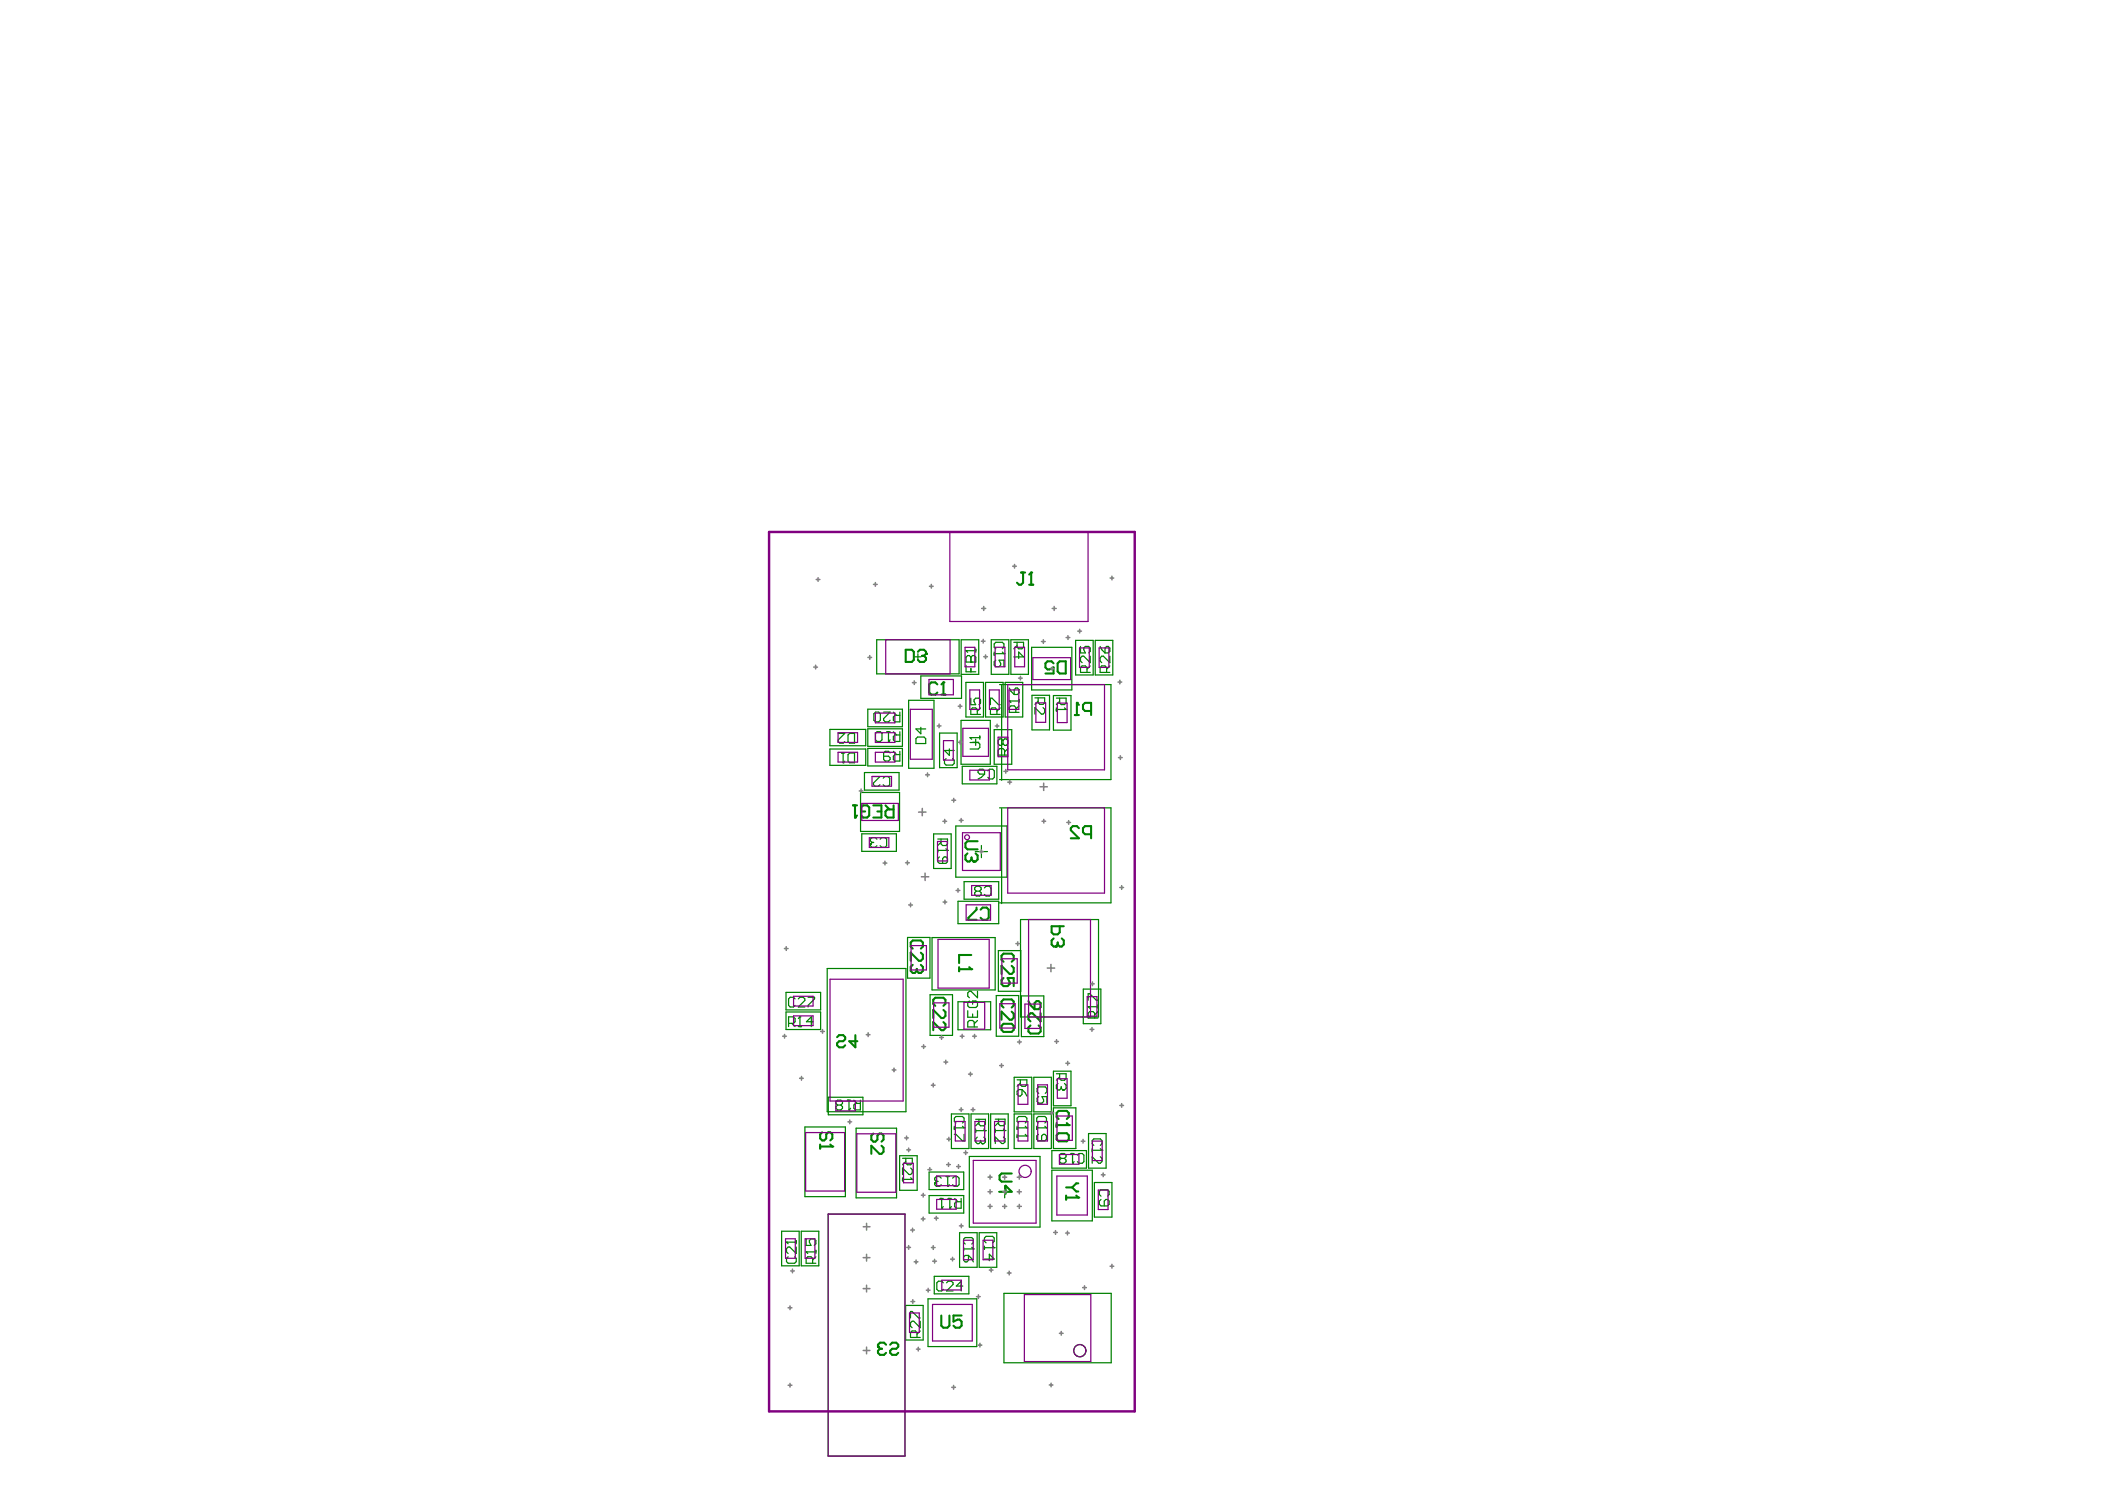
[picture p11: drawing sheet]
<svg xmlns="http://www.w3.org/2000/svg" width="297mm" height="210mm" viewBox="0 0 297 210" stroke-linecap="round" stroke-linejoin="round" font-family="sans-serif">
<g fill="none" stroke="#008000" stroke-width=".17">
<path d="M123.7 90.2h11.6v4.9h-11.6zM128.2 98.8h3.6v9.6h-3.6zM129.1 92.7h.9M129.5 92.2v.9M129.9 95.4h5.8v3.1h-5.8zM135.6 90.2h2.5v4.9h-2.5zM136.3 96.3h2.5v4.8h-2.5zM136.3 91.8h.1M136.3 92.7l.2-.2h.3l.2 .2 .2-.2h.3l.2 .2v.7h-1.4zM136.3 93.9v.9h1.4M136.3 91.8h1.4M136.3 91.8l.2 .2"/>
<path d="M137 98.5v.9h.7l-.3-.5v-.2l.3-.2h.4l.3 .2v.5l-.3 .2M137 93.4h.1M137 92.7v.7M137 94.3v.5M137.7 91.6v.4M138.4 99.9l-.5 .4M139.1 96.3h2.4v4.8h-2.4zM139.8 99.4v-.9h.2l.9 .9h.2M139.9 90.2h2.5v4.9h-2.5zM140.3 92v.4M140.3 92.2h1.4M140.5 91.5l-.2-.2v-.5l.2-.2h.9l.3 .2v.5l-.3 .2"/>
<path d="M140.5 93.1l-.2 .3v.4l.2 .2h.5l.2-.2v-.2l-.2-.5h.7v.9M141 96.6h15.8v13.4h-15.8M141.1 99.9l-.4 .4M141.3 96.7v13.4M141.4 92l.3 .2M141.7 92.2h.1M141.8 96.3h2.5v4.8h-2.5zM142.4 98.9h.1M142.4 98.9l.3 .2M142.4 98.9h1.4M142.4 97.1l.3 .4 .4 .5M142.6 90.2h2.5v4.9h-2.5z"/>
<path d="M143.1 92.7h1.3l-.7-.7v.9M143.1 90.6h1.3v.7l-.2 .2h-.5l-.2-.2v-.7M143.1 97.3l.2-.2h.3l.2 .2v.4l-.2 .3h-.5zM143.5 91.1l-.4 .4M143.8 99.6l-.5 .4M143.8 98.7v.4M145.6 91.3h5.6v6h-5.6zM145.6 98.1h2.5v4.9h-2.5zM146 98.4h1.4v.7l-.2 .3h-.5l-.2-.3v-.7M146.5 98.9l-.5 .5M147.2 99.8l.2 .2v.5l-.2 .2h-.2l-1-.9v.9M148.7 98.1h2.4v4.9h-2.4z"/>
<path d="M149.1 98.5h1.3v.7l-.2 .2h-.4l-.3-.2v-.7M149.1 99.9v.4M149.5 98.9l-.4 .5M150.2 99.9l.2 .2M151.8 90.3h2.5v4.9h-2.5zM152.5 91.2v.9h.7l-.3-.5v-.2l.3-.2h.4l.2 .2v.5l-.2 .2M153.4 94.9v-.7l-.2-.3h-.5l-.2 .3v.7h1.3M153.8 93.9l-.4 .5M153.8 92.6v.9l-.9-.9h-.2l-.2 .2v.4l.2 .3M154.6 90.3h2.4v4.9h-2.4zM155.2 91.2l.3 .4 .4 .5M156.2 94.9v-.7l-.3-.3h-.4l-.3 .3v.7h1.4"/>
<path d="M156.2 91.2h.2l.2 .2v.5l-.2 .2h-.5v-.7zM156.6 92.6v.9l-.9-.9h-.2l-.3 .2v.4l.3 .3M156.6 93.9l-.4 .5M117.1 105.7h5.1v2.3h-5.1zM117.1 102.9h5.1v2.3h-5.1zM118.3 103.5h.9l-.9 .9v.2l.2 .2h.5l.2-.2M118.7 106.2h.5M119 107.6h.1M119 106.2v1.4M119.2 107.4l-.2 .2M119.7 103.7l.2-.2h.7v1.3h-.7l-.2-.2zM119.7 106.5l.2-.3h.7v1.4h-.7l-.2-.2z"/>
<path d="M121.4 111.8h5.5v5.5h-5.5zM121.6 117.6h4.9v2.5h-4.9zM122 109h4.9v2.5h-4.9zM122.5 100h4.8v2.5h-4.8zM122.5 102.8h4.8v2.5h-4.8zM122.5 105.6h4.8v2.4h-4.8zM122.8 119.1h.1M122.8 119.1v.2l.3 .2h.4l.2-.2M123.1 118.8l-.3 .3M123.1 118.8h.2M123.3 109.5h.9l-.9 1v.2l.2 .2h.4l.3-.2M123.3 100.7l.2-.2h.5l.2 .2v.9l-.2 .2h-.5l-.2-.2z"/>
<path d="M123.7 118.4l-.2-.2h-.4l-.3 .2v.2l.3 .2M123.8 103.2h.4l.3 .2v1l-.3 .2h-.4l-.3-.2v-1zM124.2 118.4l.2-.2h.5l.2 .2v.9l-.2 .2h-.5l-.2-.2M124.6 109.8l.3-.3h.4l.2 .3v.9l-.2 .2h-.4l-.3-.2M124.7 100.5h.9l-.9 .9v.2l.2 .2h.5l.2-.2M125.1 103.2h.5M125.4 104.6h.1M125.4 103.2v1.4M125.6 106.2l-.2-.2h-.5l-.2 .2v.9l.2 .3h.5l.2-.3v-.2l-.2-.2h-.7M125.6 104.4l-.2 .2M126.1 106l.4 .4M126.1 103.2l.4 .5"/>
<path d="M126.1 100.5l.4 .4M127 100.5v1.3h-.7l-.2-.2v-.5l.2-.2h.7M127 103.2v1.4h-.7l-.2-.2v-.5l.2-.2h.7M127 106v1.4h-.7l-.2-.3v-.4l.2-.3h.7M129.3 104.2l.2-.2h.9l.2 .2v.7h-1.3zM129.9 102.6v.9l-.6-.7h1.3M131.7 117.6h2.5v4.9h-2.5zM132.3 118.4h1.4v.6l-.2 .3h-.5l-.2-.3v-.6M132.3 119.7v.5M132.3 120h1.4M132.6 103.4h2.5v4.9h-2.5zM132.8 118.8l-.5 .5"/>
<path d="M133.5 119.7l.2 .3M133.5 107l-.2 .2v.5l.2 .2h.9l.3-.2v-.5l-.3-.2M133.7 120h.1M134 105.6v1l-.7-.7h1.4M134.9 116.5h7.2v7.2h-7.2zM135.6 101.6h4.1v6.2h-4.1zM135.8 108.1h4.9v2.5h-4.9zM136.9 104.1h.1M136.9 104.7h1.1l.3 .3v.4l-.3 .3h-1.1M136.9 104.1h1.4M136.9 104.1l.2 .2M137.2 104.7h.9"/>
<path d="M137.7 104.3v.9M137.9 100.8v-.7l-.2-.2h-.5l-.2 .2v.7h1.4M138 108.7l.2-.2h.5l.2 .2v.5h-.7l-.2-.2zM138.3 103.8v.5M138.5 119.3v1.7M138.9 109.2l-.4 .5-.5 .2M139.4 108.7l.2-.2h.5l.2 .2v1l-.2 .2h-.5l-.2-.2M140.3 102.9h2.5v4.9h-2.5zM140.7 100.8v-.7l-.3-.2h-.4l-.2 .2v.7h1.3M141 114h15.8v13.4h-15.8M141.3 114.1v13.4M141.5 104.5v.4"/>
<path d="M141.5 104.5l-.2-.3h-.2l-.3 .3v.4l.3 .2h.2l.2-.2M141.5 104.5l.3-.3h.2l.2 .3v.4l-.2 .2h-.2l-.3-.2M141.8 106.5v-.7l-.3-.2h-.4l-.3 .2v.7h1.4M142.2 105.6l-.4 .5M143.3 100.5v-.7l-.2-.2h-.4l-.3 .2v.7h1.4M149.1 100.1h1.3M150.4 100.1h.1M110.9 140h4.9v2.5h-4.9zM116.7 136.6h11.1v20.2h-11.1zM128.1 132.2h3.1v5.8h-3.1zM131.5 132.3h8.9v7.3h-8.9zM132.6 120.9l-.3 .2v.5l.3 .2h.9l.2-.2v-.5l-.2-.2h-.3l-.2 .2v.7"/>
<path d="M135.2 127.1h5.7v3.2h-5.7zM136 124.4h4.9v2.4h-4.9zM137.6 120.1h1.7M137.8 125.7l-.3 .2v.3l.3 .2h.4l.3-.2v-.3l-.3-.2M137.8 125.7l-.3-.2v-.2l.3-.3h.4l.3 .3v.2l-.3 .2M137.8 125.7h.4M137.9 139.8v.9l-.9-.9h-.2l-.2 .3v.4l.2 .2M138.9 125.3l.2-.3h.5l.2 .3v.9l-.2 .2h-.5l-.2-.2M140.9 134.1h3.1v5.7h-3.1zM144 129.7h11v13.8h-11zM152.9 139.5h2.4v4.9h-2.4zM110.9 142.8h4.9v2.4h-4.9z"/>
<path d="M111.3 144.4h.7l.2-.3v-.4l-.2-.3h-.7v1.4M111.7 144.4l.5 .4M112.2 140.9l-.2-.2h-.5l-.2 .2v.9l.2 .3h.5l.2-.3M112.7 140.9l.2-.2h.4l.3 .2v.2l-.9 1h.9M112.7 144.8h.4M112.9 143.4h.1M112.9 143.4l-.2 .3M112.9 143.4v1.4M113.6 159h5.7v9.8h-5.7zM114 140.7h.9v.2l-.9 .9v.3M114.7 144.1h-.9l.7-.7v1.4M116.9 154.8h4.9v2.5h-4.9z"/>
<path d="M118.2 155.9l-.2-.2v-.3l.2-.2h.5l.2 .2v.3l-.2 .2M118.2 155.9l-.2 .2v.2l.2 .3h.5l.2-.3v-.2l-.2-.2M118.2 155.9h.5M119.6 155.2h.4M119.8 156.6h.1M119.8 155.2v1.4M120 156.3l-.2 .3M120.5 155.2l.4 .5M120.8 159.1h5.7v9.9h-5.7zM121.4 155.2v1.4h-.7l-.2-.3v-.4l.2-.2h.7M131.2 140.3h3.2v5.8h-3.2zM134.3 157.1h2.4v4.9h-2.4z"/>
<path d="M134.7 158.9v.4M134.7 159.1h1.3M134.9 158.4l-.2-.2v-.5l.2-.2h.9l.2 .2v.5l-.2 .2M135.2 141.3h4.6v4h-4.6zM135.8 158.9l.2 .2M136 159.1h.1M136.6 142.6v.9h1.3v-.9M136.8 141.2l-.2 .2v.5l.2 .2h.9l.2-.2v-.5l-.2-.2h-.5v.5M137 157.1h2.5v4.9h-2.5zM137.2 143v.5M137.5 144.9v-.7l-.3-.2h-.4l-.2 .2v.7h1.3M137.7 157.9h1.4v.7l-.3 .2h-.4l-.3-.2v-.7"/>
<path d="M137.7 159.3v.4M137.7 159.5h1.4M137.9 144l-.4 .4M138.1 158.4l-.4 .4M138.8 159.3l.3 .2M139.1 159.5h.1M139.8 157.1h2.5v4.9h-2.5zM140.4 159.2v.5M140.4 157.9h1.4v.7l-.2 .2h-.5l-.2-.2v-.7M140.4 159.5h1.4M140.6 140.4h3.1v5.8h-3.1zM140.9 158.3l-.5 .5"/>
<path d="M141.6 159.2l.2 .3M141.8 159.5h.1M143.1 152h2.5v4.8h-2.5zM143.1 157.1h2.5v4.9h-2.5zM143.5 152.3h1.4v.7l-.2 .2h-.5l-.2-.2v-.7M143.5 153.9l.3-.2h.4v.7l-.2 .2h-.2l-.3-.2zM143.5 158.9v.4M143.5 159.1h1.4M143.8 158.4l-.3-.2v-.5l.3-.2h.9l.2 .2v.5l-.2 .2M144 152.8l-.5 .4M144.1 140.5h3.2v5.7h-3.2zM144.2 153.7l.5 .5 .2 .4"/>
<path d="M144.7 158.9l.2 .2M144.9 159.1h.1M145.9 152h2.5v4.8h-2.5zM145.9 157.1h2.5v4.9h-2.5zM146.3 159.1h1.4M146.3 158.9v.4M146.5 158.4l-.2-.2v-.5l.2-.2h.9l.3 .2v.5l-.3 .2M146.6 154.2l-.3-.2v-.4l.3-.3h.9l.2 .3v.4l-.2 .2M146.6 154.7l-.3 .2v.5l.3 .2h.4l.3-.2v-.2l-.3-.5h.7v.9M147.4 158.9l.3 .2M147.7 159.1h.1M148.7 156.3h3.1v5.7h-3.1z"/>
<path d="M148.7 151.1h2.4v4.9h-2.4zM149.1 151.5h1.3v.7l-.2 .2h-.4l-.3-.2v-.7M149.3 152.8l-.2 .3v.4l.2 .3h.2l.3-.3M149.5 151.9l-.4 .5M149.8 153.5l.2 .3M149.8 153.3v.2M150 153.8h.1M150.2 152.8l.2 .3v.4l-.2 .3h-.2M153.6 142h.1M153.6 141.1v-.9h.2l.9 .9h.2M153.6 142l.2 .2M153.6 142h1.3"/>
<path d="M153.6 159.9h2.5v4.9h-2.5zM154.5 143.6v-.7l-.3-.2h-.4l-.2 .2v.7h1.3M154.9 142.7l-.4 .5M154.9 141.8v.4M110.3 173.7h2.5v4.9h-2.5zM111 175.2h.1M111 175.2h1.4M111 175.2l.2 .3M111.2 177.3l-.2 .2v.5l.2 .2h.9l.3-.2v-.5l-.3-.2M112.4 175.9v.9l-1-.9h-.2l-.2 .2v.5l.2 .2M112.4 175v.5M113.1 173.7h2.4v4.9h-2.4z"/>
<path d="M113.8 176.6h.1M113.8 174.8v.9h.6l-.2-.5v-.2l.2-.2h.5l.2 .2v.5l-.2 .2M113.8 176.6l.2 .2M113.8 176.6h1.3M114.7 178.2v-.7l-.3-.2h-.4l-.2 .2v.7h1.3M115.1 177.3l-.4 .4M115.1 176.4v.4M116.9 171.3h10.8v34.1h-10.8zM126.9 163h2.5v4.9h-2.5zM127.4 166.1v.5M127.4 163.4h1.3v.7l-.2 .2h-.5l-.2-.2v-.7M127.4 166.4h1.3"/>
<path d="M127.8 163.8l-.4 .5M128.5 164.8l.2 .2v.5l-.2 .2h-.2l-.9-.9v.9M128.5 166.1l.2 .3M128.7 166.4h.1M131.1 165.3h4.9v2.5h-4.9zM131.1 168.6h4.9v2.5h-4.9zM131.9 166.9h.1M131.9 166.9v.2l.2 .2h.5l.2-.2M132.1 166.7l-.2 .2M132.1 166.7h.3M132.7 169.1h.4M132.8 166.2l-.2-.2h-.5l-.2 .2v.2l.2 .3"/>
<path d="M132.9 170.4h.1M132.9 169.1v1.3M133.1 170.2l-.2 .2M133.5 166h.5M133.7 167.3h.1M133.7 166v1.3M133.8 169.1h.5M134 167.1l-.3 .2M134 170.4h.1M134 169.1v1.3M134.3 170.2l-.3 .2M134.4 166.2l.3-.2h.4l.2 .2v.9l-.2 .2h-.4l-.3-.2"/>
<path d="M134.7 160h.2l.9 .9h.2v-.9M134.7 169.1l.5 .4M135.4 173.9h2.5v4.9h-2.5zM135.6 169.1v1.3h-.7l-.2-.2v-.5l.2-.2h.7M136 175.9v.5M136 176.2h1.4M136.2 175.5l-.2-.2v-.5l.2-.2h.9l.3 .2v.5l-.3 .2M136.2 177.1h.5v.7l-.3 .2h-.2l-.2-.2v-.5zM136.7 177.1l.4 .5 .3 .4M136.8 163.1h10v10h-10zM137.1 175.9l.3 .3M137.4 176.2h.1"/>
<path d="M137.9 160.4l-.2 .2v.5l.2 .2h.2l.3-.2M138.2 173.9h2.5v4.9h-2.5zM138.4 161.1l.2 .2M138.4 160.9v.2M138.6 161.3h.1M138.8 160.4l.3 .2v.5l-.3 .2h-.2M138.9 175.8v.4M138.9 176h1.4M138.9 177.6h1.4l-.7-.7v.9M139.1 175.3l-.2-.2v-.5l.2-.2h1l.2 .2v.5l-.2 .2M140.1 175.8l.2 .2M140.3 176h.1"/>
<path d="M140.9 168.1h1.7M141.6 160.4l.2 .2v.5l-.2 .2h-.2l-1-.9v.9M141.8 167.3v1.7M143.5 160v.5M143.5 160.2h1.4M144.7 160l.2 .2M144.9 160.2h.1M146.5 160l-.2 .2v.5l.2 .2h.9l.3-.2v-.5l-.3-.2h-.2l-.2 .2v.7M148.4 162.3h4.9v2.5h-4.9zM148.4 165.1h5.7v7.1h-5.7zM149.7 163.4l-.2 .2v.3l.2 .2h.5l.2-.2v-.3l-.2-.2M149.7 163.4l-.2-.2v-.3l.2-.2h.5l.2 .2v.3l-.2 .2"/>
<path d="M149.7 163.4h.5M151.1 162.7h.5M151.3 164.1h.1M151.3 162.7v1.4M151.6 163.9l-.3 .2M152 162.9l.3-.2h.4l.3 .2v1l-.3 .2h-.4l-.3-.2M154.1 162v.5M154.1 162.3h1.4M154.4 161.6l-.3-.3v-.4l.3-.2h.9l.2 .2v.4l-.2 .3M154.4 166.8h2.5v4.9h-2.5zM155.3 163.2l.2 .2v.5l-.2 .2h-.3l-.9-.9v.9M155.3 162l.2 .3"/>
<path d="M155.4 168.7l-.3-.2v-.4l.3-.3h.9l.2 .3v.4l-.2 .2M155.4 169.2l-.3 .2v.5l.3 .2h.9l.2-.2v-.5l-.2-.2h-.2l-.3 .2v.7M155.5 162.3h.1M127.8 184.1h2.5v4.9h-2.5zM128.5 185.9v-.9h.2l.9 .9h.3M129.4 188.7v-.7l-.2-.2h-.5l-.2 .2v.7h1.4M129.9 186.4v.9l-1-.9h-.2l-.2 .2v.5l.2 .2M129.9 187.8l-.5 .4M131 183.2h6.8v6.8h-6.8zM131.8 180h4.9v2.5h-4.9zM133.1 181l-.2-.3h-.5l-.2 .3v.9l.2 .2h.5l.2-.2M133.6 181l.2-.3h.5l.2 .3v.2l-.9 .9h.9"/>
<path d="M135.9 181.4h-1l.7-.7v1.4M141.7 182.4h15.1v9.8h-15.1z"/>
<circle cx="152.4" cy="190.5" r=".86"/>
</g>
<g fill="none" stroke="#008000" stroke-width=".29">
<path d="M127.8 91.7h.9l.3 .2v1.2l-.3 .3h-.9zM129.5 91.9l.3-.2h.6l.3 .2v.3M130.1 92.5h.3M130.4 92.5l.3 .3v.3l-.3 .3h-.6l-.3-.3M130.7 92.2h.1M130.7 92.2l-.3 .3M132.3 96.5l-.3-.2h-.6l-.3 .2v1.2l.3 .3h.6l.3-.3M132.8 98h.6M133.1 96.3h.1M133.1 96.3v1.7M133.1 96.3l-.3 .2M144.1 80.8h.6"/>
<path d="M144.4 80.8v1.4l-.3 .3h-.3l-.3-.3M145.2 82.5h.6M145.5 80.8h.1M145.5 80.8v1.7M145.5 80.8l-.3 .3M148.7 93.6l-.3-.3h-.6l-.3 .3v.5l.3 .3h.3l.6-.3v.9h-1.2M149.2 93.6l.3-.3h.9v1.7h-.9l-.3-.3zM152 99.1h.1M152 99.1v1.8M152 99.1l.2 .3M120.4 113.6h.5M120.7 115.3h.1"/>
<path d="M120.7 113.6v1.7M120.9 115l-.2 .3M122.1 114.5h-.6v-.6l.3-.3h.6l.3 .3v1.1l-.3 .3h-.6l-.3-.3M123.2 113.6h1.2v1.7h-1.2M123.8 114.5h.6M124.9 113.6l.6 .6M126.1 113.6v1.7h-.9l-.3-.3v-.5l.3-.3h.9M138 118.7h-1.5l-.3 .3v.5l.3 .3h1.5M151.7 100.9h.5M152.2 116.8l-.2-.3h-.6l-.3 .3v.3l1.1 1.2h-1.1M154 100.3h-.9l-.3-.3v-.6l.3-.3h.9v1.8M154 117.7h-.9l-.3-.3v-.6l.3-.3h.9v1.8"/>
<path d="M128.8 133.8l-.3-.3v-.5l.3-.3h1.1l.3 .3v.5l-.3 .3M128.8 136.1l-.3 .3v.6l.3 .2h.3l.3-.2M129.4 137l.3 .2M129.4 136.7v.3M129.7 137.2h.1M129.9 134.4l.3 .3v.5l-.3 .3h-.2l-1.2-1.1v1.1M129.9 136.1l.3 .3v.6l-.3 .2h-.2M135.3 136.4v.6M135.3 136.7h1.8M136.5 120.4l-.3 .3v.5l.3 .3h.3l.3-.3M136.8 136.4l.3 .3M137.1 136.7h.1"/>
<path d="M137.1 134.7h-1.8v1.2M137.1 121.2l.3 .3M137.1 121v.2M137.4 121.5h.1M137.7 120.4l.3 .3v.5l-.3 .3h-.3M137.8 128v.3l-1.1 1.2v.2h1.1M138.4 128.3l.3-.3h.5l.3 .3v1.2l-.3 .2h-.5l-.3-.2M141.6 135.7l-.3-.3v-.6l.3-.3h1.2l.2 .3v.6l-.2 .3M141.6 138l-.3 .2v.6l.3 .3h.6l.3-.3v-.3l-.3-.5h.8v1.1M142.8 136.2l.2 .3v.6l-.2 .3h-.3l-1.2-1.2v1.2M148.7 132.4l-.3 .3v.5l.3 .3h.3M149 133.5h.1"/>
<path d="M149.3 133.2l-.3 .3M149.3 132.9v.3M149.5 130.7v.8l-.2 .3h-.6l-.3-.3v-.8h1.7M149.8 132.4l.3 .3v.5l-.3 .3h-.3l-.2-.3M116 159.7l-.3 .3v.6l.3 .3h.3l.3-.3v-.6l.3-.3h.3l.3 .3v.6l-.3 .3M118.1 146.3l.3-.3h.6l.3 .3v.3l-.3 .3h-.6l-.3 .3v.3l.3 .2h.6l.3-.2M120.7 146v1.7l-.9-.8h1.2M123.2 159.9l-.2 .3v.6l.2 .2h.3l.3-.2v-.6l.3-.3h.3l.3 .3v.6l-.3 .2M132 141.9l-.3-.3v-.6l.3-.3h1.1l.3 .3v.6l-.3 .3M133.1 142.5l.3 .2v.6l-.3 .3h-.3l-1.1-1.1v1.1M133.1 144.2l.3 .3v.5l-.3 .3h-.3l-1.1-1.1v1.1M141.3 144.7l.3-.3h1.2l.2 .3v.6l-.2 .3h-1.2l-.3-.3z"/>
<path d="M141.6 142.1l-.3-.3v-.5l.3-.3h1.2l.2 .3v.5l-.2 .3M142.8 142.7l.2 .3v.6l-.2 .2h-.3l-1.2-1.1v1.1M145.1 141.2l.3 .6 .6 .6M145.4 144.7l-.3 .2v.6l.3 .3h1.2l.2-.3v-.6l-.2-.2M146 141.5l.3-.3h.3l.2 .3v.6l-.2 .3h-.6zM146.8 142.9v1.2l-1.1-1.2h-.3l-.3 .3v.6l.3 .3M149.1 158.4v.6M149.1 158.7h1.7M149.4 157.9l-.3-.3v-.6l.3-.3h1.1l.3 .3v.6l-.3 .3M150.5 158.4l.3 .3M150.8 158.7h.1M115.7 161.4v.6"/>
<path d="M115.7 161.7h1.8M117.2 161.4l.3 .3M117.5 161.7h.1M124.4 161.6l.3 .3v.6l-.3 .3h-.3l-1.1-1.2v1.2M141 168.1h1.8l-.9-.8v1.1M142.8 165.5h-1.5l-.3 .3v.6l.3 .3h1.5M149.1 160.1l.3-.2h1.1l.3 .2v.6l-.3 .3h-1.1l-.3-.3zM150.4 167.5h.9M150.4 168.6v.6M150.4 168.9h1.8M151.3 167.5l.6 .6h.3M151.9 168.6l.3 .3"/>
<path d="M152.2 168.9h.1M152.2 166.9h-.3l-.6 .6M123.9 190h.1M123.9 190l.3 .3M124.2 190.3h.3M124.2 190.3l-.3 .2v.3l.3 .3h.6l.2-.3M125 189.7l-.2-.3h-.6l-.3 .3v.3M125.6 189.7l.3-.3h.6l.3 .3v.3l-.3 .3h-.6l-.3 .2v.3l.3 .3h.6l.3-.3M132.8 185.6v1.4l.3 .3h.6l.3-.3v-1.4M135.7 185.6h-1.2v.8l.6-.3h.3l.3 .3v.6l-.3 .3h-.6l-.3-.3"/>
</g>
<g fill="none" stroke="#800080" stroke-width=".17">
<path d="M134 75h19.5v12.7h-19.5zM125 90.2h9.1v4.9h-9.1zM131.1 95.8h3.4v2.2h-3.4zM136.2 91.3h1.4v2.8h-1.4zM136.9 97.3h1.3v2.8h-1.3zM139.6 97.3h1.4v2.8h-1.4zM140.4 91.3h1.4v2.8h-1.4zM142.2 96.6h13.7v12h-13.7zM142.4 97.3h1.4v2.8h-1.4zM143.2 91.3h1.4v2.8h-1.4zM145.7 92.8h5.4v3.1h-5.4zM146.2 99.1h1.4v2.8h-1.4z"/>
<path d="M149.2 99.2h1.4v2.7h-1.4zM152.3 91.4h1.4v2.7h-1.4zM155.1 91.4h1.4v2.7h-1.4zM118.3 106.1h2.7v1.4h-2.7zM118.3 103.4h2.7v1.3h-2.7zM121.6 113.3h5.2v2.4h-5.2zM122.7 118.2h2.7v1.3h-2.7zM123.1 109.5h2.7v1.4h-2.7zM123.5 106.1h2.8v1.4h-2.8zM123.5 103.4h2.8v1.3h-2.8zM123.5 100.6h2.8v1.4h-2.8zM128.5 100.1h3.1v7h-3.1z"/>
<path d="M132.3 118.7h1.4v2.7h-1.4zM133.1 104.5h1.4v2.7h-1.4zM135.8 117.5h5.4v5.3h-5.4zM135.9 102.7h3.6v4h-3.6zM136.9 108.6h2.7v1.4h-2.7zM142.2 114h13.7v12h-13.7zM142.2 104h-1.4v2.7h1.4M117.1 138.1h10.3v17.2h-10.3zM128.6 133.4h2.1v3.4h-2.1zM132.4 132.5h7.2v6.9h-7.2zM136.3 127.6h3.5v2.2h-3.5zM137.1 124.9h2.8v1.4h-2.8z"/>
<path d="M141.4 135.2h2.1v3.5h-2.1zM145.1 129.7h8.8v13.8h-8.8zM112 140.5h2.7v1.4h-2.7zM112 143.3h2.7v1.4h-2.7zM113.7 159.8h5.5v8.2h-5.5zM117.9 155.3v1.4h2.8v-1.4M120.9 159.9h5.5v8.3h-5.5zM131.7 141.5h2.2v3.4h-2.2zM134.8 158.2h1.4v2.8h-1.4zM136 141.4h3v3.8h-3zM137.6 158.2h1.4v2.8h-1.4zM140.3 158.2h1.4v2.8h-1.4z"/>
<path d="M141.1 141.6h2.2v3.4h-2.2zM143.7 153h1.3v2.8h-1.3zM143.7 158.2h1.3v2.8h-1.3zM144.6 141.6h2.2v3.5h-2.2zM146.4 153h1.4v2.8h-1.4zM146.4 158.2h1.4v2.8h-1.4zM149.2 157.4h2.1v3.5h-2.1zM149.2 152.2h1.4v2.7h-1.4zM153.4 140.6h1.4v2.7h-1.4zM110.8 174.7h1.4v2.8h-1.4zM113.6 174.7h1.4v2.8h-1.4zM116.9 171.3h10.8v34.1h-10.8z"/>
<path d="M127.5 164.1h1.4v2.7h-1.4zM132.2 165.9h2.7v1.4h-2.7zM132.2 169.2h2.7v1.4h-2.7zM136 175h1.3v2.7h-1.3zM137.3 163.7h8.9v8.8h-8.9zM138.7 175h1.4v2.7h-1.4zM149.1 165.9h4.3v5.5h-4.3zM149.5 162.9h2.7v1.3h-2.7zM154.2 161h1.3v2.7h-1.3zM155 167.9h1.4v2.7h-1.4zM128.3 185.2h1.4v2.8h-1.4zM131.6 184h5.6v5.2h-5.6z"/>
<path d="M132.9 180.6h2.8v1.4h-2.8zM144.5 182.6h9.4v9.5h-9.4z"/>
<circle cx="136.5" cy="118.1" r=".34"/>
<circle cx="144.7" cy="165.2" r=".86"/>
<circle cx="152.4" cy="190.5" r=".86"/>
</g>
<path d="M108.5 75h51.6v124.1h-51.6z" fill="none" stroke="#800080" stroke-width=".34"/>
<g fill="none" stroke="#808080" stroke-width=".22">
<path d="M142.9 79.9h.5M143.2 79.6v.5M114.8 94.1h.5M115.1 93.8v.6M115.2 81.7h.5M115.4 81.5v.5M122.5 92.7h.5M122.7 92.5v.5M123.3 82.4h.5M123.5 82.2v.5M128.8 96.3h.5M129 96v.6"/>
<path d="M131.2 82.7h.5M131.4 82.4v.6M135.2 99.6h.5M135.5 99.4v.5M138.5 90.5h.5M138.5 85.8h.6M138.7 90.2v.5M138.8 85.6v.5M138.8 92.6h.5M139.1 92.4v.5M143.7 95.7h.5M144 95.4v.5"/>
<path d="M147 90.5h.5M147.2 90.2v.6M148.2 94.3h.6M148.5 85.8h.5M148.5 94.1v.5M148.8 85.6v.5M150.4 89.9h.6M150.7 89.7v.5M152.1 89h.5M152.3 88.8v.5M156.6 81.5h.6M156.9 81.3v.5"/>
<path d="M157.8 96.2h.5M158 96v.5M121.3 111.6h.5M121.5 111.3v.5M129.6 114.6h1.1M130.1 114v1.1M130.6 109.3h.5M130.9 109v.6M132.3 102.4h.5M132.5 102.1v.6M133.1 115.9h.5M133.3 115.6v.5"/>
<path d="M134.3 112.9h.5M134.6 112.6v.5M135.2 104.7h.6M135.4 115.7h.5M135.5 104.5v.5M135.6 115.5v.5M138.5 119.9v.5M140.4 102.4h.6M140.7 102.2v.5M141.7 108.8h.5M141.9 108.5v.6M142.2 110.3h.5"/>
<path d="M142.5 110.1v.5M146.8 111h1M147 115.8h.6M147.3 110.5v1M147.3 115.6v.5M150.5 116h.6M150.8 115.8v.5M157.8 106.9h.5M158.1 106.6v.5M110.7 133.8h.5M110.9 133.6v.5M124.6 121.7h.5"/>
<path d="M124.9 121.5v.5M127.8 121.7h.5M128 121.4v.6M128.2 127.7h.5M128.5 127.4v.5M130 123.7h1.1M130.5 123.2v1M133.1 127.2h.5M133.3 127v.5M134.9 125.6h.5M135.2 125.4v.5M138.2 120.1h.5"/>
<path d="M143.4 133.1h.5M143.6 132.9v.5M147.8 136.6h1M148.3 136v1.1M153.9 138.8h.5M154.2 138.5v.5M158 125.2h.5M158.3 124.9v.6M110.5 146.2h.5M110.7 145.9v.5M112.8 152.1h.6M113.1 151.9v.5"/>
<path d="M115.8 145.5h.5M116.1 145.2v.6M119.7 158.3h.5M119.9 158v.5M122.2 146h.6M122.5 145.7v.5M125.9 150.9h.5M126.2 150.7v.5M130.1 147.6h.5M130.3 147.4v.5M131.4 153.1h.6M131.7 152.8v.5"/>
<path d="M132.6 146.3h.5M132.9 146.1v.5M133.2 149.8h.5M133.5 149.6v.5M135.4 156.5h.5M135.5 146.2h.5M135.6 156.3v.5M135.8 145.9v.5M136.7 151.5h.5M136.9 151.3v.5M137 156.5h.6M137.3 146.2h.5"/>
<path d="M137.3 156.3v.5M137.5 145.9v.5M141.1 150.3h.5M141.3 150.1v.5M143.6 147h.5M143.9 146.7v.5M148.2 157h.5M148.4 156.7v.5M148.8 146.9h.6M149.1 146.7v.5M150.4 150h.5M150.7 149.7v.5"/>
<path d="M153.8 145.2h.5M154.1 145v.5M158 155.9h.5M158.3 155.7v.5M111.6 179.3h.5M111.8 179v.5M121.8 177.4h1M121.8 173h1M122.3 172.6v.9M122.3 176.9v1M127.7 160.5h.5M127.9 160.3v.5"/>
<path d="M128 176h.5M128 162.2h.5M128.2 161.9v.6M128.2 175.7v.5M128.5 173.5h.5M128.8 173.3v.5M129 178h.5M129.3 177.7v.6M130 171.9h.5M130 168.6h.5M130.3 171.7v.5M130.3 168.3v.6"/>
<path d="M130.9 165h.6M131.2 164.7v.5M131.4 176h.6M131.6 177.9h.5M131.7 175.7v.5M131.9 171.8h.5M131.9 177.7v.5M132.1 171.6v.5M133.6 164.3h.5M133.6 160.7h.6M133.8 164v.5M133.9 160.4v.6"/>
<path d="M134.2 177.6h.5M134.4 177.4v.5M135 164.6h.5M135.3 164.3v.5M135.4 172.9h.5M135.6 172.7v.5M136 162.6h.5M136.3 162.3v.6M139.4 170.2h.6M139.4 168.1h.6M139.4 166.1h.6M139.6 179.2h.5"/>
<path d="M139.7 165.8v.5M139.7 167.8v.6M139.7 169.9v.6M139.9 178.9v.5M141.5 170.2h.6M141.5 168.1h.6M141.5 166.1h.6M141.8 165.8v.5M141.8 167.8v.6M141.8 169.9v.6M142.2 179.6h.5M142.4 179.3v.5"/>
<path d="M143.6 170.2h.5M143.6 168.1h.5M143.6 166.1h.5M143.8 165.8v.5M143.8 167.8v.6M143.8 169.9v.6M148.7 173.9h.5M148.9 173.6v.5M150.4 173.9h.5M150.6 173.7v.5M152.6 161h.5M152.8 160.7v.5"/>
<path d="M155.4 165.7h.5M155.7 165.5v.5M156.6 178.6h.6M156.9 178.4v.5M111.2 184.5h.5M111.2 195.4h.5M111.5 184.2v.5M111.5 195.1v.6M121.8 190.5h1M121.8 181.8h1M122.3 181.3v.9M122.3 190v1"/>
<path d="M128.5 183.6h.6M128.8 183.3v.6M129.3 190.3h.5M129.6 190.1v.5M130.7 182h.5M131 181.7v.6M134.3 195.7h.5M134.6 195.4v.6M137.8 182.9h.5M138 189.7h.5M138.1 182.7v.5M138.3 189.5v.5"/>
<path d="M148.1 195.4h.5M148.3 195.1v.5M149.5 188.1h.5M149.8 187.8v.5M152.8 181.6h.5M153 181.4v.5"/>
</g>
</svg>
